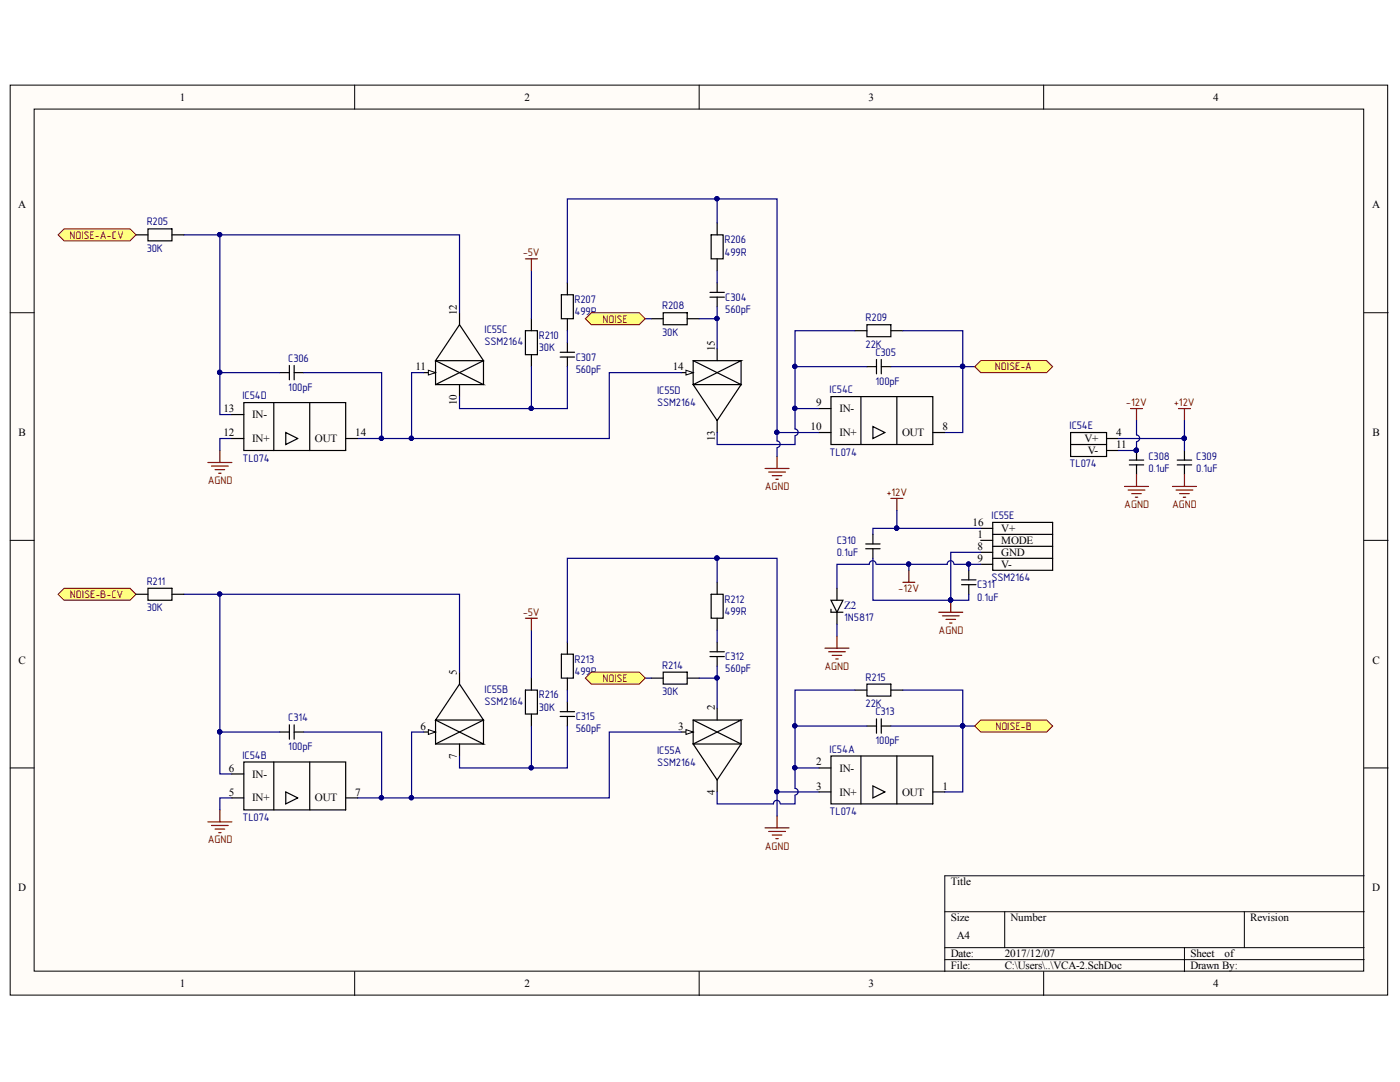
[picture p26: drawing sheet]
<svg xmlns="http://www.w3.org/2000/svg" width="279mm" height="216mm" viewBox="0 0 279 216" stroke-linecap="round" stroke-linejoin="round" font-family="sans-serif">
<defs><g id="words">
<g font-size="2.2">
<text x="35.9" y="20.1">1</text>
<text x="104.7" y="20.1">2</text>
<text x="173.4" y="20.1">3</text>
<text x="242.1" y="20.1">4</text>
<text x="3.6" y="41.6">A</text>
<text x="273.9" y="41.6">A</text>
<text x="91.2" y="62.9" transform="rotate(-90 91.2 62.9)">12</text>
<text x="142.6" y="70" transform="rotate(-90 142.6 70)">15</text>
<text x="82.9" y="73.9">11</text>
<text x="134.3" y="73.9">14</text>
<text x="44.6" y="82.3">13</text>
<text x="50.3" y="83.5">IN-</text>
<text x="91.2" y="80.8" transform="rotate(-90 91.2 80.8)">10</text>
<text x="162.9" y="81.1">9</text>
<text x="167.5" y="82.3">IN-</text>
<text x="3.7" y="87">B</text>
<text x="44.6" y="87">12</text>
<text x="50.3" y="88.2">IN+</text>
<text x="62.9" y="88.2">OUT</text>
<text x="70.9" y="87">14</text>
<text x="142.6" y="87.9" transform="rotate(-90 142.6 87.9)">13</text>
<text x="161.8" y="85.8">10</text>
<text x="167.5" y="87">IN+</text>
<text x="180" y="87">OUT</text>
<text x="188.1" y="85.8">8</text>
<text x="216.4" y="88.2">V+</text>
<text x="222.8" y="87">4</text>
<text x="222.8" y="89.4">11</text>
<text x="273.9" y="87">B</text>
<text x="217.1" y="90.7">V-</text>
<text x="194.1" y="104.9">16</text>
<text x="195.1" y="107.3">1</text>
<text x="199.8" y="106.1">V+</text>
<text x="195.1" y="112.1">9</text>
<text x="195.1" y="109.8">8</text>
<text x="199.8" y="108.6">MODE</text>
<text x="199.8" y="113.3">V-</text>
<text x="199.8" y="111">GND</text>
<text x="3.7" y="132.4">C</text>
<text x="91.2" y="134.6" transform="rotate(-90 91.2 134.6)">5</text>
<text x="273.9" y="132.4">C</text>
<text x="142.6" y="141.7" transform="rotate(-90 142.6 141.7)">2</text>
<text x="83.9" y="145.6">6</text>
<text x="135.4" y="145.6">3</text>
<text x="45.7" y="154">6</text>
<text x="50.3" y="155.2">IN-</text>
<text x="91.2" y="151.5" transform="rotate(-90 91.2 151.5)">7</text>
<text x="162.9" y="152.7">2</text>
<text x="167.5" y="154">IN-</text>
<text x="45.7" y="158.7">5</text>
<text x="50.3" y="159.9">IN+</text>
<text x="62.9" y="159.9">OUT</text>
<text x="70.9" y="158.7">7</text>
<text x="142.6" y="158.7" transform="rotate(-90 142.6 158.7)">4</text>
<text x="162.9" y="157.6">3</text>
<text x="167.5" y="158.7">IN+</text>
<text x="180" y="158.7">OUT</text>
<text x="188.1" y="157.6">1</text>
<text x="3.6" y="177.9">D</text>
<text x="189.8" y="176.7">Title</text>
<text x="273.9" y="177.9">D</text>
<text x="189.8" y="183.9">Size</text>
<text x="201.7" y="183.9">Number</text>
<text x="249.5" y="183.9">Revision</text>
<text x="189.8" y="191">Date:</text>
<text x="190.9" y="187.4">A4</text>
<text x="200.5" y="191">2017/12/07</text>
<text x="237.6" y="191">Sheet</text>
<text x="244.4" y="191">of</text>
<text x="35.9" y="197">1</text>
<text x="104.7" y="197">2</text>
<text x="173.4" y="197">3</text>
<text x="189.8" y="193.4">File:</text>
<text x="200.5" y="193.4">C:\Users\..\VCA-2.SchDoc</text>
<text x="237.6" y="193.4">Drawn By:</text>
<text x="242.1" y="197">4</text>
</g>
<g font-size="2.2" fill="#800000">
<text x="13.9" y="47.6">NOISE-A-CV</text>
<text x="104.3" y="51.2">-5V</text>
<text x="120.2" y="64.4">NOISE</text>
<text x="198.6" y="73.9">NOISE-A</text>
<text x="224.7" y="81.1">-12V</text>
<text x="234.3" y="81.1">a12V</text>
<text x="41.5" y="96.6">AGND</text>
<text x="152.6" y="97.8">AGND</text>
<text x="176.9" y="99">a12V</text>
<text x="224.4" y="101.4">AGND</text>
<text x="233.9" y="101.4">AGND</text>
<text x="14" y="119.3">NOISE-B-CV</text>
<text x="179.3" y="118.1">-12V</text>
<text x="104.3" y="122.9">-5V</text>
<text x="187.3" y="126.5">AGND</text>
<text x="120.2" y="136.1">NOISE</text>
<text x="164.6" y="133.7">AGND</text>
<text x="198.6" y="145.6">NOISE-B</text>
<text x="41.5" y="168.3">AGND</text>
<text x="152.6" y="169.6">AGND</text>
</g>
<g font-size="2.2" fill="#000080">
<text x="29.3" y="45">R205</text>
<text x="29.3" y="50.2">30K</text>
<text x="144.6" y="51">499R</text>
<text x="144.6" y="48.5">R206</text>
<text x="114.6" y="62.9">499R</text>
<text x="114.6" y="60.5">R207</text>
<text x="132.1" y="61.7">R208</text>
<text x="144.8" y="62.4">560pF</text>
<text x="144.8" y="60">C304</text>
<text x="172.8" y="64.1">R209</text>
<text x="96.7" y="66.5">IC55C</text>
<text x="96.7" y="68.9">SSM2164</text>
<text x="107.5" y="70.1">30K</text>
<text x="107.5" y="67.7">R210</text>
<text x="114.9" y="72">C307</text>
<text x="132.1" y="67">30K</text>
<text x="172.8" y="69.3">22K</text>
<text x="174.7" y="71">C305</text>
<text x="57.5" y="78">100pF</text>
<text x="57.5" y="72.2">C306</text>
<text x="114.9" y="74.4">560pF</text>
<text x="174.7" y="76.8">100pF</text>
<text x="48.4" y="79.7">IC54D</text>
<text x="131.1" y="78.6">IC55D</text>
<text x="131.1" y="81.1">SSM2164</text>
<text x="165.6" y="78.5">IC54C</text>
<text x="213.5" y="85.6">IC54E</text>
<text x="48.4" y="92.1">TL074</text>
<text x="165.6" y="90.9">TL074</text>
<text x="213.5" y="93.3">TL074</text>
<text x="229.2" y="94.2">0.1uF</text>
<text x="229.2" y="91.8">C308</text>
<text x="238.7" y="94.2">0.1uF</text>
<text x="238.7" y="91.8">C309</text>
<text x="197.9" y="103.5">IC55E</text>
<text x="167" y="111">0.1uF</text>
<text x="167" y="108.6">C310</text>
<text x="29.3" y="116.7">R211</text>
<text x="195" y="119.8">0.1uF</text>
<text x="195" y="117.4">C311</text>
<text x="197.9" y="115.9">SSM2164</text>
<text x="29.3" y="121.9">30K</text>
<text x="144.6" y="122.7">499R</text>
<text x="144.6" y="120.3">R212</text>
<text x="168.4" y="123.9">1N5817</text>
<text x="168.4" y="121.4">Z2</text>
<text x="144.8" y="131.8">C312</text>
<text x="114.6" y="134.6">499R</text>
<text x="114.6" y="132.3">R213</text>
<text x="132.1" y="133.5">R214</text>
<text x="144.8" y="134.1">560pF</text>
<text x="172.8" y="135.8">R215</text>
<text x="57.5" y="143.9">C314</text>
<text x="96.7" y="138.2">IC55B</text>
<text x="96.7" y="140.6">SSM2164</text>
<text x="107.5" y="141.8">30K</text>
<text x="107.5" y="139.4">R216</text>
<text x="114.9" y="143.7">C315</text>
<text x="132.1" y="138.7">30K</text>
<text x="172.8" y="141.1">22K</text>
<text x="174.7" y="142.8">C313</text>
<text x="57.5" y="149.7">100pF</text>
<text x="114.9" y="146.1">560pF</text>
<text x="174.7" y="148.5">100pF</text>
<text x="48.4" y="151.4">IC54B</text>
<text x="131.1" y="150.4">IC55A</text>
<text x="131.1" y="152.8">SSM2164</text>
<text x="165.6" y="150.2">IC54A</text>
<text x="48.4" y="163.8">TL074</text>
<text x="165.6" y="162.6">TL074</text>
</g>
</g></defs>
<g fill="#fffcf8" stroke="#000" stroke-width=".2">
<path d="M2 17h274.9v181.6h-274.9z"/>
<path d="M6.8 21.8h265.4v172h-265.4z"/>
</g>
<g fill="none" stroke="#000" stroke-width=".2">
<path d="M70.8 17v4.8M139.5 17v4.8M208.3 17v4.8M2 62.4h4.8M272.3 62.4h4.7M2 107.8h4.8M272.3 107.8h4.7M2 153.2h4.8M272.3 153.2h4.7M272.3 174.8h-83.7v19.1M70.8 193.9v4.8M139.5 193.9v4.8"/>
<path d="M188.6 181.9h83.7M188.6 189.1h83.7M188.6 191.5h83.7M200.5 181.9v7.2M208.3 193.9v4.8M236.4 189.1v4.8M248.3 181.9v7.2"/>
</g>
<path d="M55.8 74.4h1.9M57.7 72.9v2.9M58.7 74.4h1.9M58.7 72.9v2.9M135.9 74.4h2.4M143.1 69.6v2.4" fill="none" stroke="#000" stroke-width=".24"/>
<path d="M136.9 73.9l1.4 .5-1.4 .4z" fill="#fffcf8"/>
<path d="M136.9 73.9l1.4 .5-1.4 .4z" fill="none" stroke="#000" stroke-width=".2"/>
<g fill="none" stroke="#000" stroke-width=".24">
<path d="M141.7 58.3h2.9M141.7 59.3h2.9M141.9 46.9h2.4v4.7h-2.4zM143.1 44.5v2.4M143.1 51.6v2.4M143.1 56.4v1.9M143.1 59.3v1.9M84.5 74.4h2.4M91.7 76.7v2.4M130 63.6h2.4M132.4 62.4h4.7v2.4h-4.7zM137.1 63.6h2.4"/>
<path d="M138.3 76.7h9.6l-4.8 7.2zM138.3 72h9.6l-9.6 4.7zM138.3 72l9.6 4.7v-4.7M170.6 66h2.4M173 64.8h4.8v2.4h-4.8zM173 73.2h1.9M174.9 71.7v2.9M175.9 73.2h1.9M175.9 71.7v2.9M177.8 66h2.4M143.1 83.9v2.4"/>
</g>
<path d="M143.1 54v2.4M139.5 63.6h3.6M143.1 61.2v8.4M158.7 73.2h14.3M177.8 73.2h16.7M180.2 66h11.9v20.3h-3.5M155.1 86.3h8.3" fill="none" stroke="#000080" stroke-width=".24"/>
<g fill="#000080" stroke="#000080" stroke-width=".2">
<circle cx="143.1" cy="63.6" r=".43"/>
<circle cx="158.6" cy="73.1" r=".43"/>
<circle cx="192.1" cy="73.1" r=".43"/>
<circle cx="155" cy="86.3" r=".43"/>
</g>
<path d="M152.7 93.5h4.8M153.4 94.2h3.4M154.1 94.9h1.9M154.8 95.6h.5M155.1 91.1v2.4" fill="none" stroke="#800000" stroke-width=".24"/>
<path d="M85.5 73.9l1.4 .5-1.4 .4z" fill="#fffcf8"/>
<path d="M85.5 73.9l1.4 .5-1.4 .4z" fill="none" stroke="#000" stroke-width=".2"/>
<g fill="none" stroke="#000" stroke-width=".24">
<path d="M112 58.8h2.4v4.8h-2.4zM113.2 56.4v2.4M86.9 72l9.6 4.7h-9.6zM86.9 76.7l9.6-4.7v4.7M91.7 64.8l4.8 7.2h-9.6zM91.7 62.4v2.4M104.9 66h2.3v4.8h-2.3zM106.1 63.6v2.4M106.1 70.8v2.4M111.8 70.3h2.9M111.8 71.2h2.9M113.2 63.6v2.4"/>
<path d="M113.2 68.4v1.9M113.2 71.2v2"/>
</g>
<g fill="none" stroke="#000080" stroke-width=".24">
<path d="M106.1 54v9.6M113.2 56.4v-16.7h41.9v48.3a.67 .67 0 0 1 .6 .7 .67 .67 0 0 1-.6 .6M60.6 74.4h15.6v13.1M84.5 74.4h-2.4v13.1M106.1 73.2v8.3M113.2 73.2v8.3h-21.5v-2.4M113.2 66v2.4M128.8 63.6h1.2M135.9 74.4h-14.3v13.1h-50.2M170.6 66h-11.9v19.6M46.3 87.5h-2.4v2.4M143.1 86.3v2.4h15.6v-1.7"/>
<path d="M155.1 89.4v1.7M158.7 85.6a.67 .67 0 0 1 .6 .7 .67 .67 0 0 1-.6 .6M158.7 81.5h4.7"/>
</g>
<g fill="#000080" stroke="#000080" stroke-width=".2">
<circle cx="76.1" cy="87.5" r=".43"/>
<circle cx="82.1" cy="87.5" r=".43"/>
<circle cx="106" cy="81.5" r=".43"/>
<circle cx="158.6" cy="81.5" r=".43"/>
<circle cx="158.6" cy="73.1" r=".43"/>
<circle cx="143.1" cy="39.6" r=".43"/>
<circle cx="155" cy="86.3" r=".43"/>
</g>
<path d="M104.9 51.6h2.3M106.1 51.6v2.4M41.5 92.3h4.8M42.2 93h3.4M42.9 93.7h1.9M43.6 94.4h.5M43.9 89.9v2.4" fill="none" stroke="#800000" stroke-width=".24"/>
<path d="M11.6 46.9l1.2-1.2h13.1l1.2 1.2-1.2 1.2h-13.1z" fill-rule="evenodd" fill="#ffff80" stroke="#800000" stroke-width=".2"/>
<path d="M143.1 39.7v4.8M36.7 46.9h7.2M43.9 74.4v8.3h2.4M43.9 74.4h11.9M91.7 62.4v-15.5h-47.8v27.5" fill="none" stroke="#000080" stroke-width=".24"/>
<g fill="#000080" stroke="#000080" stroke-width=".2">
<circle cx="43.8" cy="46.8" r=".43"/>
<circle cx="43.8" cy="74.3" r=".43"/>
<circle cx="143.1" cy="39.6" r=".43"/>
</g>
<g fill="none" stroke="#000" stroke-width=".24">
<path d="M27.1 46.9h2.4M29.5 45.7h4.8v2.4h-4.8zM34.3 46.9h2.4M165.8 79.1h20.4v9.6h-20.4zM171.8 79.1v9.6M179 79.1v9.6M46.3 87.5h2.4M46.3 82.7h2.4M48.7 80.3h20.3v9.6h-20.3zM54.6 80.3v9.6M57 86.3l2.4 1.2-2.4 1.2zM61.8 80.3v9.6"/>
<path d="M69 87.5h2.4M163.4 86.3h2.4M163.4 81.5h2.4M174.2 85.1l2.4 1.2-2.4 1.2zM186.2 86.3h2.4M55.8 146.1h1.9M57.7 144.6v2.9M58.7 146.1h1.9M58.7 144.6v2.9M135.9 146.1h2.4M143.1 141.3v2.4"/>
</g>
<path d="M136.9 145.6l1.4 .5-1.4 .4z" fill="#fffcf8"/>
<path d="M136.9 145.6l1.4 .5-1.4 .4z" fill="none" stroke="#000" stroke-width=".2"/>
<g fill="none" stroke="#000" stroke-width=".24">
<path d="M141.9 118.6h2.4v4.8h-2.4zM143.1 116.2v2.4M130 135.3h2.4M132.4 134.1h4.7v2.4h-4.7zM137.1 135.3h2.4M141.7 130.1h2.9M141.7 131h2.9M143.1 123.4v2.3M143.1 128.1v2M143.1 131v1.9M170.6 137.7h2.4M173 136.5h4.8v2.4h-4.8z"/>
<path d="M177.8 137.7h2.4M84.5 146.1h2.4M91.7 148.5v2.3M138.3 148.5h9.6l-4.8 7.1zM138.3 143.7h9.6l-9.6 4.8zM138.3 143.7l9.6 4.8v-4.8M143.1 155.6v2.4M173 144.9h1.9M174.9 143.4v2.9M175.9 144.9h1.9M175.9 143.4v2.9"/>
</g>
<path d="M139.5 135.3h3.6M143.1 132.9v8.4M143.1 125.7v2.4M180.2 137.7h11.9v20.3h-3.5M155.1 158h8.3M158.7 144.9h14.3M177.8 144.9h16.7" fill="none" stroke="#000080" stroke-width=".24"/>
<g fill="#000080" stroke="#000080" stroke-width=".2">
<circle cx="143.1" cy="135.3" r=".43"/>
<circle cx="158.6" cy="144.8" r=".43"/>
<circle cx="192.1" cy="144.8" r=".43"/>
<circle cx="155" cy="158" r=".43"/>
</g>
<path d="M152.7 165.2h4.8M153.4 165.9h3.4M154.1 166.6h1.9M154.8 167.3h.5M155.1 162.8v2.4" fill="none" stroke="#800000" stroke-width=".24"/>
<path d="M85.5 145.6l1.4 .5-1.4 .4z" fill="#fffcf8"/>
<path d="M85.5 145.6l1.4 .5-1.4 .4z" fill="none" stroke="#000" stroke-width=".2"/>
<g fill="none" stroke="#000" stroke-width=".24">
<path d="M91.7 136.5l4.8 7.2h-9.6zM91.7 134.1v2.4M104.9 137.7h2.3v4.8h-2.3zM106.1 135.3v2.4M112 130.5h2.4v4.8h-2.4zM113.2 128.1v2.4M113.2 135.3v2.4M86.9 143.7l9.6 4.8h-9.6zM86.9 148.5l9.6-4.8v4.8M106.1 142.5v2.4M111.8 142h2.9M111.8 143h2.9"/>
<path d="M113.2 140.1v1.9M113.2 143v1.9"/>
</g>
<g fill="none" stroke="#000080" stroke-width=".24">
<path d="M106.1 125.7v9.6M113.2 128.1v-16.7h41.9v51.4M113.2 137.7v2.4M128.8 135.3h1.2M170.6 137.7h-11.9v19.6a.67 .67 0 0 1 .6 .7 .67 .67 0 0 1-.6 .6M46.3 159.2h-2.4v2.4M60.6 146.1h15.6v13.1M84.5 146.1h-2.4v13.1M106.1 144.9v8.3M113.2 144.9v8.3h-21.5v-2.4M135.9 146.1h-14.3v13.1h-50.2M143.1 158v2.4h11.3a.67 .67 0 0 1 .6-.7 .67 .67 0 0 1 .7 .7"/>
<path d="M158.7 158.7v1.7h-2.9M158.7 153.2h4.7"/>
</g>
<g fill="#000080" stroke="#000080" stroke-width=".2">
<circle cx="76.1" cy="159.2" r=".43"/>
<circle cx="82.1" cy="159.2" r=".43"/>
<circle cx="106" cy="153.2" r=".43"/>
<circle cx="143.1" cy="111.4" r=".43"/>
<circle cx="155" cy="158" r=".43"/>
<circle cx="158.6" cy="153.2" r=".43"/>
<circle cx="158.6" cy="144.8" r=".43"/>
</g>
<path d="M104.9 123.4h2.3M106.1 123.4v2.3M41.5 164h4.8M42.2 164.7h3.4M42.9 165.4h1.9M43.6 166.1h.5M43.9 161.6v2.4" fill="none" stroke="#800000" stroke-width=".24"/>
<path d="M11.6 118.6l1.2-1.2h13.1l1.2 1.2-1.2 1.2h-13.1z" fill-rule="evenodd" fill="#ffff80" stroke="#800000" stroke-width=".2"/>
<path d="M36.7 118.6h7.2M143.1 111.4v4.8M91.7 134.1v-15.5h-47.8v27.5M43.9 146.1v8.3h2.4M43.9 146.1h11.9" fill="none" stroke="#000080" stroke-width=".24"/>
<g fill="#000080" stroke="#000080" stroke-width=".2">
<circle cx="43.8" cy="118.5" r=".43"/>
<circle cx="43.8" cy="146" r=".43"/>
<circle cx="143.1" cy="111.4" r=".43"/>
</g>
<g fill="none" stroke="#000" stroke-width=".24">
<path d="M27.1 118.6h2.4M29.5 117.4h4.8v2.4h-4.8zM34.3 118.6h2.4M46.3 159.2h2.4M46.3 154.4h2.4M48.7 152h20.3v9.6h-20.3zM54.6 152v9.6M57 158l2.4 1.2-2.4 1.2zM61.8 152v9.6M69 159.2h2.4M163.4 158h2.4M163.4 153.2h2.4"/>
<path d="M165.8 150.8h20.4v9.6h-20.4zM171.8 150.8v9.6M174.2 156.8l2.4 1.2-2.4 1.2zM179 150.8v9.6M186.2 158h2.4"/>
</g>
<g fill="#ffff80" stroke="#800000" stroke-width=".2">
<path d="M116.8 63.6l1.2-1.2h9.6l1.2 1.2-1.2 1.2h-9.6z" fill-rule="evenodd"/>
<path d="M116.8 135.3l1.2-1.2h9.6l1.2 1.2-1.2 1.2h-9.6z" fill-rule="evenodd"/>
<path d="M194.5 73.2l1.2-1.2h13.2l1.2 1.2-1.2 1.2h-13.2z" fill-rule="evenodd"/>
<path d="M194.5 144.9l1.2-1.2h13.2l1.2 1.2-1.2 1.2h-13.2z" fill-rule="evenodd"/>
</g>
<g fill="none" stroke="#000" stroke-width=".24">
<path d="M213.7 86.3h7.1v4.8h-7.1zM213.7 88.7h7.1M220.8 87.5h2.4M220.8 89.9h2.4M225.4 92.8h2.9M225.4 91.8h2.9M226.8 89.9v1.9M226.8 92.8v1.9M234.9 92.8h2.9M234.9 91.8h2.9M236.4 89.9v1.9M236.4 92.8v1.9"/>
<path d="M165.8 119.8h2.4l-1.2 2.4zM167 117.4v2.4M172.8 108.5h2.8M172.8 109.5h2.8M174.2 106.6v1.9M174.2 109.5v1.9M191.9 116.7h2.9M191.9 115.7h2.9M193.3 113.8v1.9M193.3 116.7v1.9M195.7 105.4h2.4M195.7 107.8h2.4"/>
<path d="M195.7 112.6h2.4M195.7 110.2h2.4M198.1 104.2h12v9.6h-12zM198.1 106.6h12M198.1 109h12M198.1 111.4h12M165.8 121.6v.6h2.4M167 122.2v2.4"/>
</g>
<g fill="none" stroke="#800000" stroke-width=".24">
<path d="M177.8 99.5h2.4M179 99.5v2.3M224.4 97.1h4.8M225.1 97.8h3.4M225.6 81.5h2.4M225.9 98.5h1.9M226.6 99.2h.5M226.8 81.5v2.4M226.8 94.7v2.4M234 97.1h4.8M234.7 97.8h3.4M235.2 81.5h2.4"/>
<path d="M235.4 98.5h1.9M236.1 99.2h.5M236.4 81.5v2.4M236.4 94.7v2.4M180.2 116.2h2.4M181.4 113.8v2.4M189.8 119.8v2.4M164.6 129.3h4.8M165.4 130.1h3.3M166.1 130.8h1.9M166.8 131.5h.5M167 126.9v2.4"/>
<path d="M187.4 122.2h4.7M188.1 122.9h3.3M188.8 123.6h1.9M189.5 124.3h.5"/>
</g>
<g fill="none" stroke="#000080" stroke-width=".24">
<path d="M223.2 87.5h13.2M226.8 83.9v2.9a.67 .67 0 0 1 .6 .7 .67 .67 0 0 1-.6 .6M226.8 88.2v1.7h-3.6M236.4 83.9v6M174.2 111.4v8.4h19.1v-1.2M174.8 112.6a.67 .67 0 0 0-.6-.7 .67 .67 0 0 0-.7 .7h-6.5v4.8M174.9 112.6h6.5M179 105.4h-4.8v1.2M179 101.8v3.6M179 105.4h16.7M190.4 112.6a.67 .67 0 0 0-.7-.7 .67 .67 0 0 0-.7 .7h-7.6v1.2M190.5 112.6h2.8v1.2"/>
<path d="M193.3 112.6h2.4M195.7 110.2h-5.9v9.6M167 124.6v2.3"/>
</g>
<g fill="#000080" stroke="#000080" stroke-width=".2">
<circle cx="178.9" cy="105.4" r=".43"/>
<circle cx="189.7" cy="119.7" r=".43"/>
<circle cx="193.3" cy="112.6" r=".43"/>
<circle cx="181.3" cy="112.6" r=".43"/>
<circle cx="226.8" cy="89.8" r=".43"/>
<circle cx="236.3" cy="87.5" r=".43"/>
</g>
<use href="#words"/>
</svg>
